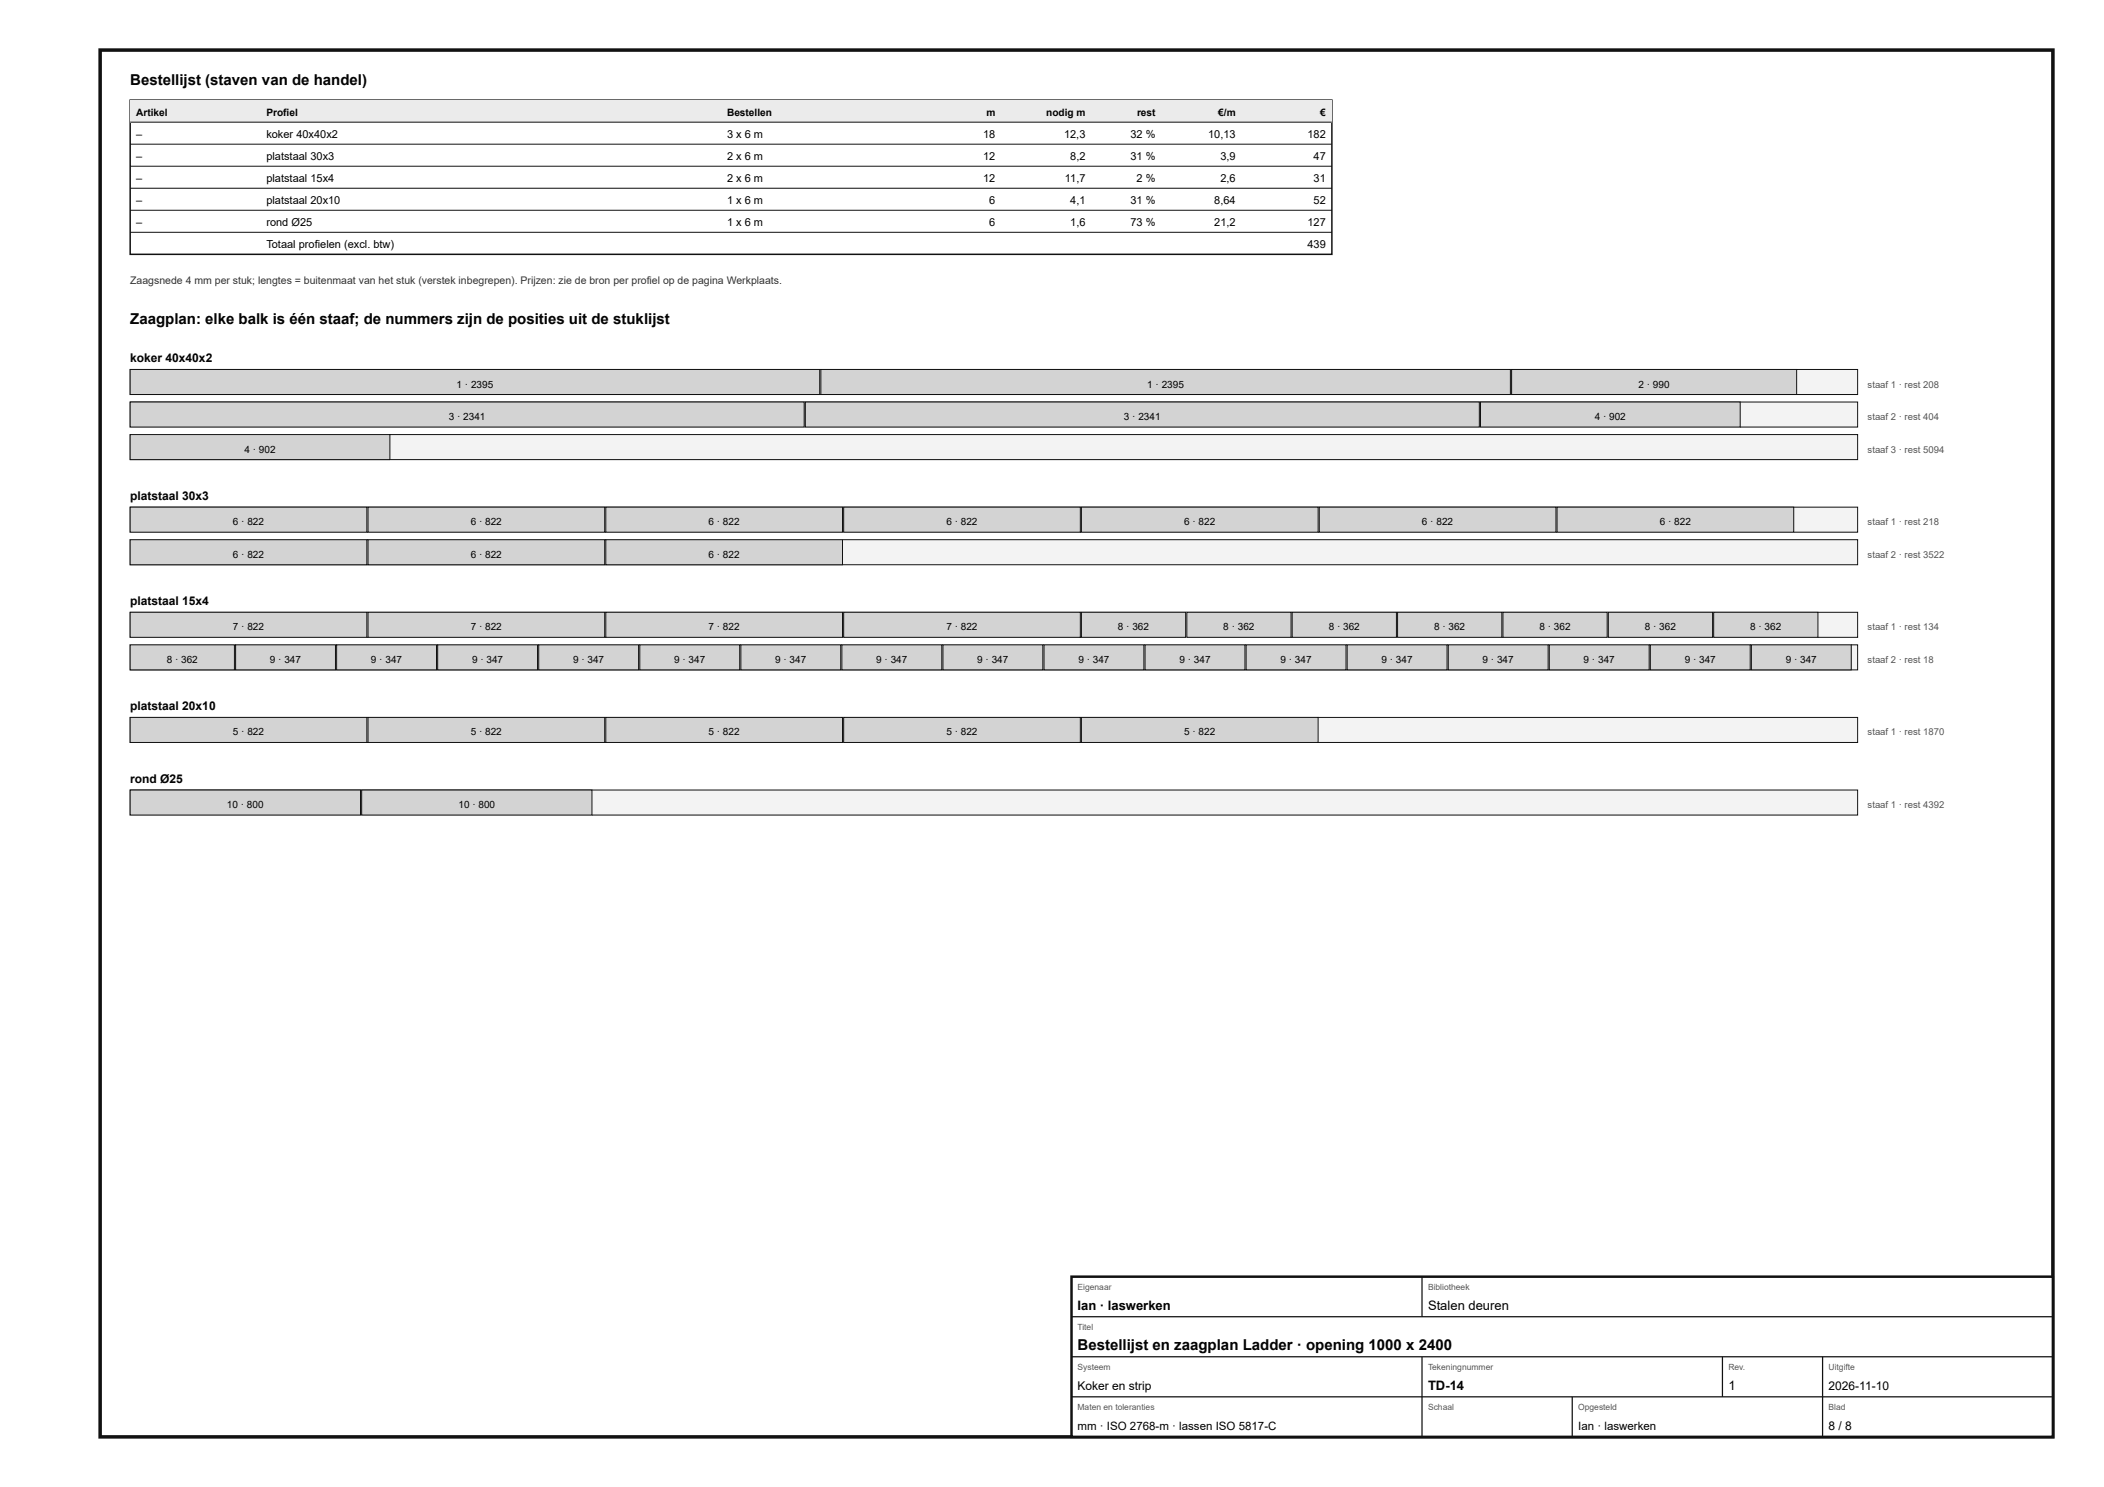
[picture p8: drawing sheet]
<svg xmlns="http://www.w3.org/2000/svg" width="420mm" height="297mm" viewBox="0 0 420 297" stroke-linecap="round" stroke-linejoin="round" font-family="sans-serif">
<defs><g id="words">
<g font-size="3">
<text x="26" y="17">Bestellijst (staven van de handel)</text>
<text x="26" y="64.8">Zaagplan: elke balk is één staaf; de nummers zijn de posities uit de stuklijst</text>
<text x="215.2" y="269.6">Bestellijst en zaagplan Ladder · opening 1000 x 2400</text>
</g>
<g font-size="2.6">
<text x="215.2" y="261.6">Ian · laswerken</text>
<text x="285.2" y="261.6">Stalen deuren</text>
<text x="285.2" y="277.6">TD-14</text>
<text x="345.2" y="277.6">1</text>
</g>
<g font-size="2.4">
<text x="26" y="72.3">koker 40x40x2</text>
<text x="26" y="99.8">platstaal 30x3</text>
<text x="26" y="120.8">platstaal 15x4</text>
<text x="26" y="141.8">platstaal 20x10</text>
<text x="26" y="156.3">rond Ø25</text>
<text x="215.2" y="277.6">Koker en strip</text>
<text x="365.2" y="277.6">2026-11-10</text>
<text x="365.2" y="285.6">8 / 8</text>
</g>
<g font-size="2.3">
<text x="215.2" y="285.6">mm · ISO 2768-m · lassen ISO 5817-C</text>
<text x="315.2" y="285.6">Ian · laswerken</text>
</g>
<g font-size="2.2">
<text x="27.2" y="27.5">–</text>
<text x="53.2" y="27.5">koker 40x40x2</text>
<text x="145.2" y="27.5">3 x 6 m</text>
<text x="196.3" y="27.5">18</text>
<text x="212.5" y="27.5">12,3</text>
<text x="225.8" y="27.5">32 %</text>
<text x="241.3" y="27.5">10,13</text>
<text x="261.1" y="27.5">182</text>
<text x="27.2" y="31.9">–</text>
<text x="53.2" y="31.9">platstaal 30x3</text>
<text x="145.2" y="31.9">2 x 6 m</text>
<text x="196.3" y="31.9">12</text>
<text x="213.7" y="31.9">8,2</text>
<text x="225.8" y="31.9">31 %</text>
<text x="243.7" y="31.9">3,9</text>
<text x="262.3" y="31.9">47</text>
<text x="27.2" y="36.3">–</text>
<text x="27.2" y="40.7">–</text>
<text x="53.2" y="36.3">platstaal 15x4</text>
<text x="53.2" y="40.7">platstaal 20x10</text>
<text x="145.2" y="36.3">2 x 6 m</text>
<text x="145.2" y="40.7">1 x 6 m</text>
<text x="196.3" y="36.3">12</text>
<text x="197.6" y="40.7">6</text>
<text x="212.7" y="36.3">11,7</text>
<text x="213.7" y="40.7">4,1</text>
<text x="225.8" y="40.7">31 %</text>
<text x="227" y="36.3">2 %</text>
<text x="242.5" y="40.7">8,64</text>
<text x="243.7" y="36.3">2,6</text>
<text x="262.3" y="36.3">31</text>
<text x="262.3" y="40.7">52</text>
<text x="27.2" y="45.1">–</text>
<text x="53.2" y="45.1">rond Ø25</text>
<text x="145.2" y="45.1">1 x 6 m</text>
<text x="197.6" y="45.1">6</text>
<text x="213.7" y="45.1">1,6</text>
<text x="225.8" y="45.1">73 %</text>
<text x="242.5" y="45.1">21,2</text>
<text x="261.1" y="45.1">127</text>
<text x="53.2" y="49.5">Totaal profielen (excl. btw)</text>
<text x="261.1" y="49.5">439</text>
</g>
<text font-size="2.1" fill="#333" x="26" y="56.8">Zaagsnede 4 mm per stuk; lengtes = buitenmaat van het stuk (verstek inbegrepen). Prijzen: zie de bron per profiel op de pagina Werkplaats.</text>
<g font-size="2">
<text x="27.2" y="23.1">Artikel</text>
<text x="53.2" y="23.1">Profiel</text>
<text x="145.2" y="23.1">Bestellen</text>
<text x="197" y="23.1">m</text>
<text x="208.9" y="23.1">nodig m</text>
<text x="227.1" y="23.1">rest</text>
<text x="243.3" y="23.1">€/m</text>
<text x="263.7" y="23.1">€</text>
<text x="91.2" y="77.4">1 · 2395</text>
<text x="229.1" y="77.4">1 · 2395</text>
<text x="327.2" y="77.4">2 · 990</text>
<text x="89.6" y="83.9">3 · 2341</text>
<text x="224.5" y="83.9">3 · 2341</text>
<text x="318.5" y="83.9">4 · 902</text>
<text x="48.8" y="90.4">4 · 902</text>
<text x="46.5" y="104.9">6 · 822</text>
<text x="94" y="104.9">6 · 822</text>
<text x="141.5" y="104.9">6 · 822</text>
<text x="189" y="104.9">6 · 822</text>
<text x="236.5" y="104.9">6 · 822</text>
<text x="284" y="104.9">6 · 822</text>
<text x="331.5" y="104.9">6 · 822</text>
<text x="46.5" y="111.4">6 · 822</text>
<text x="94" y="111.4">6 · 822</text>
<text x="141.5" y="111.4">6 · 822</text>
<text x="46.5" y="125.9">7 · 822</text>
<text x="94" y="125.9">7 · 822</text>
<text x="141.5" y="125.9">7 · 822</text>
<text x="189" y="125.9">7 · 822</text>
<text x="223.3" y="125.9">8 · 362</text>
<text x="244.3" y="125.9">8 · 362</text>
<text x="265.4" y="125.9">8 · 362</text>
<text x="286.4" y="125.9">8 · 362</text>
<text x="307.5" y="125.9">8 · 362</text>
<text x="328.5" y="125.9">8 · 362</text>
<text x="349.5" y="125.9">8 · 362</text>
<text x="33.3" y="132.4">8 · 362</text>
<text x="53.9" y="132.4">9 · 347</text>
<text x="74.1" y="132.4">9 · 347</text>
<text x="94.3" y="132.4">9 · 347</text>
<text x="114.5" y="132.4">9 · 347</text>
<text x="134.6" y="132.4">9 · 347</text>
<text x="154.8" y="132.4">9 · 347</text>
<text x="175" y="132.4">9 · 347</text>
<text x="195.2" y="132.4">9 · 347</text>
<text x="215.4" y="132.4">9 · 347</text>
<text x="235.5" y="132.4">9 · 347</text>
<text x="255.7" y="132.4">9 · 347</text>
<text x="275.9" y="132.4">9 · 347</text>
<text x="296.1" y="132.4">9 · 347</text>
<text x="316.3" y="132.4">9 · 347</text>
<text x="336.5" y="132.4">9 · 347</text>
<text x="356.6" y="132.4">9 · 347</text>
<text x="46.5" y="146.9">5 · 822</text>
<text x="94" y="146.9">5 · 822</text>
<text x="141.5" y="146.9">5 · 822</text>
<text x="189" y="146.9">5 · 822</text>
<text x="236.5" y="146.9">5 · 822</text>
<text x="45.3" y="161.4">10 · 800</text>
<text x="91.6" y="161.4">10 · 800</text>
</g>
<g font-size="1.9" fill="#555">
<text x="373" y="77.4">staaf 1 · rest 208</text>
<text x="373" y="83.9">staaf 2 · rest 404</text>
<text x="373" y="90.4">staaf 3 · rest 5094</text>
<text x="373" y="104.9">staaf 1 · rest 218</text>
<text x="373" y="111.4">staaf 2 · rest 3522</text>
<text x="373" y="125.9">staaf 1 · rest 134</text>
<text x="373" y="132.4">staaf 2 · rest 18</text>
<text x="373" y="146.9">staaf 1 · rest 1870</text>
<text x="373" y="161.4">staaf 1 · rest 4392</text>
</g>
<g font-size="1.7" fill="#555">
<text x="215.2" y="257.6">Eigenaar</text>
<text x="285.2" y="257.6">Bibliotheek</text>
<text x="215.2" y="265.6">Titel</text>
<text x="215.2" y="273.6">Systeem</text>
<text x="285.2" y="273.6">Tekeningnummer</text>
<text x="345.2" y="273.6">Rev.</text>
<text x="365.2" y="273.6">Uitgifte</text>
<text x="215.2" y="281.6">Maten en toleranties</text>
<text x="285.2" y="281.6">Schaal</text>
<text x="315.2" y="281.6">Opgesteld</text>
<text x="365.2" y="281.6">Blad</text>
</g>
</g></defs>
<path d="M20 10h390v277h-390z" fill="none" stroke="#111" stroke-width=".7" stroke-linecap="butt"/>
<path d="M26 20h240v30.8h-240z" fill="none" stroke="#111" stroke-width=".3"/>
<path d="M26 20h240v4.4h-240z" fill="#e9ecee"/>
<path d="M26 24.4h240M26 28.8h240M26 33.2h240M26 37.6h240M26 42h240M26 46.4h240" fill="none" stroke="#111" stroke-width=".2"/>
<path d="M26 73.8h345v5h-345z" fill="#f2f3f3"/>
<path d="M26 73.8h345v5h-345z" fill="none" stroke="#111" stroke-width=".2"/>
<path d="M26 73.8h137.7v5h-137.7z" fill="#cfd4d7"/>
<path d="M26 73.8h137.7v5h-137.7z" fill="none" stroke="#111" stroke-width=".2"/>
<path d="M163.9 73.8h137.7v5h-137.7z" fill="#cfd4d7"/>
<path d="M163.9 73.8h137.7v5h-137.7z" fill="none" stroke="#111" stroke-width=".2"/>
<path d="M301.9 73.8h56.9v5h-56.9z" fill="#cfd4d7"/>
<path d="M301.9 73.8h56.9v5h-56.9z" fill="none" stroke="#111" stroke-width=".2"/>
<path d="M26 80.3h345v5h-345z" fill="#f2f3f3"/>
<path d="M26 80.3h345v5h-345z" fill="none" stroke="#111" stroke-width=".2"/>
<path d="M26 80.3h134.6v5h-134.6z" fill="#cfd4d7"/>
<path d="M26 80.3h134.6v5h-134.6z" fill="none" stroke="#111" stroke-width=".2"/>
<path d="M160.8 80.3h134.6v5h-134.6z" fill="#cfd4d7"/>
<path d="M160.8 80.3h134.6v5h-134.6z" fill="none" stroke="#111" stroke-width=".2"/>
<path d="M295.7 80.3h51.8v5h-51.8z" fill="#cfd4d7"/>
<path d="M295.7 80.3h51.8v5h-51.8z" fill="none" stroke="#111" stroke-width=".2"/>
<path d="M26 86.8h345v5h-345z" fill="#f2f3f3"/>
<path d="M26 86.8h345v5h-345z" fill="none" stroke="#111" stroke-width=".2"/>
<path d="M26 86.8h51.9v5h-51.9z" fill="#cfd4d7"/>
<path d="M26 86.8h51.9v5h-51.9z" fill="none" stroke="#111" stroke-width=".2"/>
<path d="M26 101.3h345v5h-345z" fill="#f2f3f3"/>
<path d="M26 101.3h345v5h-345z" fill="none" stroke="#111" stroke-width=".2"/>
<path d="M26 101.3h47.3v5h-47.3z" fill="#cfd4d7"/>
<path d="M26 101.3h47.3v5h-47.3z" fill="none" stroke="#111" stroke-width=".2"/>
<path d="M73.5 101.3h47.3v5h-47.3z" fill="#cfd4d7"/>
<path d="M73.5 101.3h47.3v5h-47.3z" fill="none" stroke="#111" stroke-width=".2"/>
<path d="M121 101.3h47.3v5h-47.3z" fill="#cfd4d7"/>
<path d="M121 101.3h47.3v5h-47.3z" fill="none" stroke="#111" stroke-width=".2"/>
<path d="M168.5 101.3h47.3v5h-47.3z" fill="#cfd4d7"/>
<path d="M168.5 101.3h47.3v5h-47.3z" fill="none" stroke="#111" stroke-width=".2"/>
<path d="M216 101.3h47.2v5h-47.2z" fill="#cfd4d7"/>
<path d="M216 101.3h47.2v5h-47.2z" fill="none" stroke="#111" stroke-width=".2"/>
<path d="M263.5 101.3h47.2v5h-47.2z" fill="#cfd4d7"/>
<path d="M263.5 101.3h47.2v5h-47.2z" fill="none" stroke="#111" stroke-width=".2"/>
<path d="M311 101.3h47.2v5h-47.2z" fill="#cfd4d7"/>
<path d="M311 101.3h47.2v5h-47.2z" fill="none" stroke="#111" stroke-width=".2"/>
<path d="M26 107.8h345v5h-345z" fill="#f2f3f3"/>
<path d="M26 107.8h345v5h-345z" fill="none" stroke="#111" stroke-width=".2"/>
<path d="M26 107.8h47.3v5h-47.3z" fill="#cfd4d7"/>
<path d="M26 107.8h47.3v5h-47.3z" fill="none" stroke="#111" stroke-width=".2"/>
<path d="M73.5 107.8h47.3v5h-47.3z" fill="#cfd4d7"/>
<path d="M73.5 107.8h47.3v5h-47.3z" fill="none" stroke="#111" stroke-width=".2"/>
<path d="M121 107.8h47.3v5h-47.3z" fill="#cfd4d7"/>
<path d="M121 107.8h47.3v5h-47.3z" fill="none" stroke="#111" stroke-width=".2"/>
<path d="M26 122.3h345v5h-345z" fill="#f2f3f3"/>
<path d="M26 122.3h345v5h-345z" fill="none" stroke="#111" stroke-width=".2"/>
<path d="M26 122.3h47.3v5h-47.3z" fill="#cfd4d7"/>
<path d="M26 122.3h47.3v5h-47.3z" fill="none" stroke="#111" stroke-width=".2"/>
<path d="M73.5 122.3h47.3v5h-47.3z" fill="#cfd4d7"/>
<path d="M73.5 122.3h47.3v5h-47.3z" fill="none" stroke="#111" stroke-width=".2"/>
<path d="M121 122.3h47.3v5h-47.3z" fill="#cfd4d7"/>
<path d="M121 122.3h47.3v5h-47.3z" fill="none" stroke="#111" stroke-width=".2"/>
<path d="M168.5 122.3h47.3v5h-47.3z" fill="#cfd4d7"/>
<path d="M168.5 122.3h47.3v5h-47.3z" fill="none" stroke="#111" stroke-width=".2"/>
<path d="M216 122.3h20.8v5h-20.8z" fill="#cfd4d7"/>
<path d="M216 122.3h20.8v5h-20.8z" fill="none" stroke="#111" stroke-width=".2"/>
<path d="M237 122.3h20.8v5h-20.8z" fill="#cfd4d7"/>
<path d="M237 122.3h20.8v5h-20.8z" fill="none" stroke="#111" stroke-width=".2"/>
<path d="M258.1 122.3h20.8v5h-20.8z" fill="#cfd4d7"/>
<path d="M258.1 122.3h20.8v5h-20.8z" fill="none" stroke="#111" stroke-width=".2"/>
<path d="M279.1 122.3h20.8v5h-20.8z" fill="#cfd4d7"/>
<path d="M279.1 122.3h20.8v5h-20.8z" fill="none" stroke="#111" stroke-width=".2"/>
<path d="M300.2 122.3h20.8v5h-20.8z" fill="#cfd4d7"/>
<path d="M300.2 122.3h20.8v5h-20.8z" fill="none" stroke="#111" stroke-width=".2"/>
<path d="M321.2 122.3h20.8v5h-20.8z" fill="#cfd4d7"/>
<path d="M321.2 122.3h20.8v5h-20.8z" fill="none" stroke="#111" stroke-width=".2"/>
<path d="M342.2 122.3h20.9v5h-20.9z" fill="#cfd4d7"/>
<path d="M342.2 122.3h20.9v5h-20.9z" fill="none" stroke="#111" stroke-width=".2"/>
<path d="M26 128.8h345v5h-345z" fill="#f2f3f3"/>
<path d="M26 128.8h345v5h-345z" fill="none" stroke="#111" stroke-width=".2"/>
<path d="M26 128.8h20.8v5h-20.8z" fill="#cfd4d7"/>
<path d="M26 128.8h20.8v5h-20.8z" fill="none" stroke="#111" stroke-width=".2"/>
<path d="M47 128.8h20v5h-20z" fill="#cfd4d7"/>
<path d="M47 128.8h20v5h-20z" fill="none" stroke="#111" stroke-width=".2"/>
<path d="M67.2 128.8h20v5h-20z" fill="#cfd4d7"/>
<path d="M67.2 128.8h20v5h-20z" fill="none" stroke="#111" stroke-width=".2"/>
<path d="M87.4 128.8h20v5h-20z" fill="#cfd4d7"/>
<path d="M87.4 128.8h20v5h-20z" fill="none" stroke="#111" stroke-width=".2"/>
<path d="M107.6 128.8h19.9v5h-19.9z" fill="#cfd4d7"/>
<path d="M107.6 128.8h19.9v5h-19.9z" fill="none" stroke="#111" stroke-width=".2"/>
<path d="M127.8 128.8h19.9v5h-19.9z" fill="#cfd4d7"/>
<path d="M127.8 128.8h19.9v5h-19.9z" fill="none" stroke="#111" stroke-width=".2"/>
<path d="M148 128.8h19.9v5h-19.9z" fill="#cfd4d7"/>
<path d="M148 128.8h19.9v5h-19.9z" fill="none" stroke="#111" stroke-width=".2"/>
<path d="M168.1 128.8h20v5h-20z" fill="#cfd4d7"/>
<path d="M168.1 128.8h20v5h-20z" fill="none" stroke="#111" stroke-width=".2"/>
<path d="M188.3 128.8h20v5h-20z" fill="#cfd4d7"/>
<path d="M188.3 128.8h20v5h-20z" fill="none" stroke="#111" stroke-width=".2"/>
<path d="M208.5 128.8h20v5h-20z" fill="#cfd4d7"/>
<path d="M208.5 128.8h20v5h-20z" fill="none" stroke="#111" stroke-width=".2"/>
<path d="M228.7 128.8h19.9v5h-19.9z" fill="#cfd4d7"/>
<path d="M228.7 128.8h19.9v5h-19.9z" fill="none" stroke="#111" stroke-width=".2"/>
<path d="M248.9 128.8h19.9v5h-19.9z" fill="#cfd4d7"/>
<path d="M248.9 128.8h19.9v5h-19.9z" fill="none" stroke="#111" stroke-width=".2"/>
<path d="M269 128.8h20v5h-20z" fill="#cfd4d7"/>
<path d="M269 128.8h20v5h-20z" fill="none" stroke="#111" stroke-width=".2"/>
<path d="M289.2 128.8h20v5h-20z" fill="#cfd4d7"/>
<path d="M289.2 128.8h20v5h-20z" fill="none" stroke="#111" stroke-width=".2"/>
<path d="M309.4 128.8h20v5h-20z" fill="#cfd4d7"/>
<path d="M309.4 128.8h20v5h-20z" fill="none" stroke="#111" stroke-width=".2"/>
<path d="M329.6 128.8h19.9v5h-19.9z" fill="#cfd4d7"/>
<path d="M329.6 128.8h19.9v5h-19.9z" fill="none" stroke="#111" stroke-width=".2"/>
<path d="M349.8 128.8h19.9v5h-19.9z" fill="#cfd4d7"/>
<path d="M349.8 128.8h19.9v5h-19.9z" fill="none" stroke="#111" stroke-width=".2"/>
<path d="M26 143.3h345v5h-345z" fill="#f2f3f3"/>
<path d="M26 143.3h345v5h-345z" fill="none" stroke="#111" stroke-width=".2"/>
<path d="M26 143.3h47.3v5h-47.3z" fill="#cfd4d7"/>
<path d="M26 143.3h47.3v5h-47.3z" fill="none" stroke="#111" stroke-width=".2"/>
<path d="M73.5 143.3h47.3v5h-47.3z" fill="#cfd4d7"/>
<path d="M73.5 143.3h47.3v5h-47.3z" fill="none" stroke="#111" stroke-width=".2"/>
<path d="M121 143.3h47.3v5h-47.3z" fill="#cfd4d7"/>
<path d="M121 143.3h47.3v5h-47.3z" fill="none" stroke="#111" stroke-width=".2"/>
<path d="M168.5 143.3h47.3v5h-47.3z" fill="#cfd4d7"/>
<path d="M168.5 143.3h47.3v5h-47.3z" fill="none" stroke="#111" stroke-width=".2"/>
<path d="M216 143.3h47.2v5h-47.2z" fill="#cfd4d7"/>
<path d="M216 143.3h47.2v5h-47.2z" fill="none" stroke="#111" stroke-width=".2"/>
<path d="M26 157.8h345v5h-345z" fill="#f2f3f3"/>
<path d="M26 157.8h345v5h-345z" fill="none" stroke="#111" stroke-width=".2"/>
<path d="M26 157.8h46v5h-46z" fill="#cfd4d7"/>
<path d="M26 157.8h46v5h-46z" fill="none" stroke="#111" stroke-width=".2"/>
<path d="M72.2 157.8h46v5h-46z" fill="#cfd4d7"/>
<path d="M72.2 157.8h46v5h-46z" fill="none" stroke="#111" stroke-width=".2"/>
<path d="M214 255h196v32h-196z" fill="#fff"/>
<path d="M214 255h196v32h-196z" fill="none" stroke="#111" stroke-width=".5"/>
<path d="M284 255v8M214 263h196M214 271h196M214 279h196M284 271v16M314 279v8M344 271v8M364 271v16" fill="none" stroke="#111" stroke-width=".25"/>
<use href="#words"/>
</svg>
